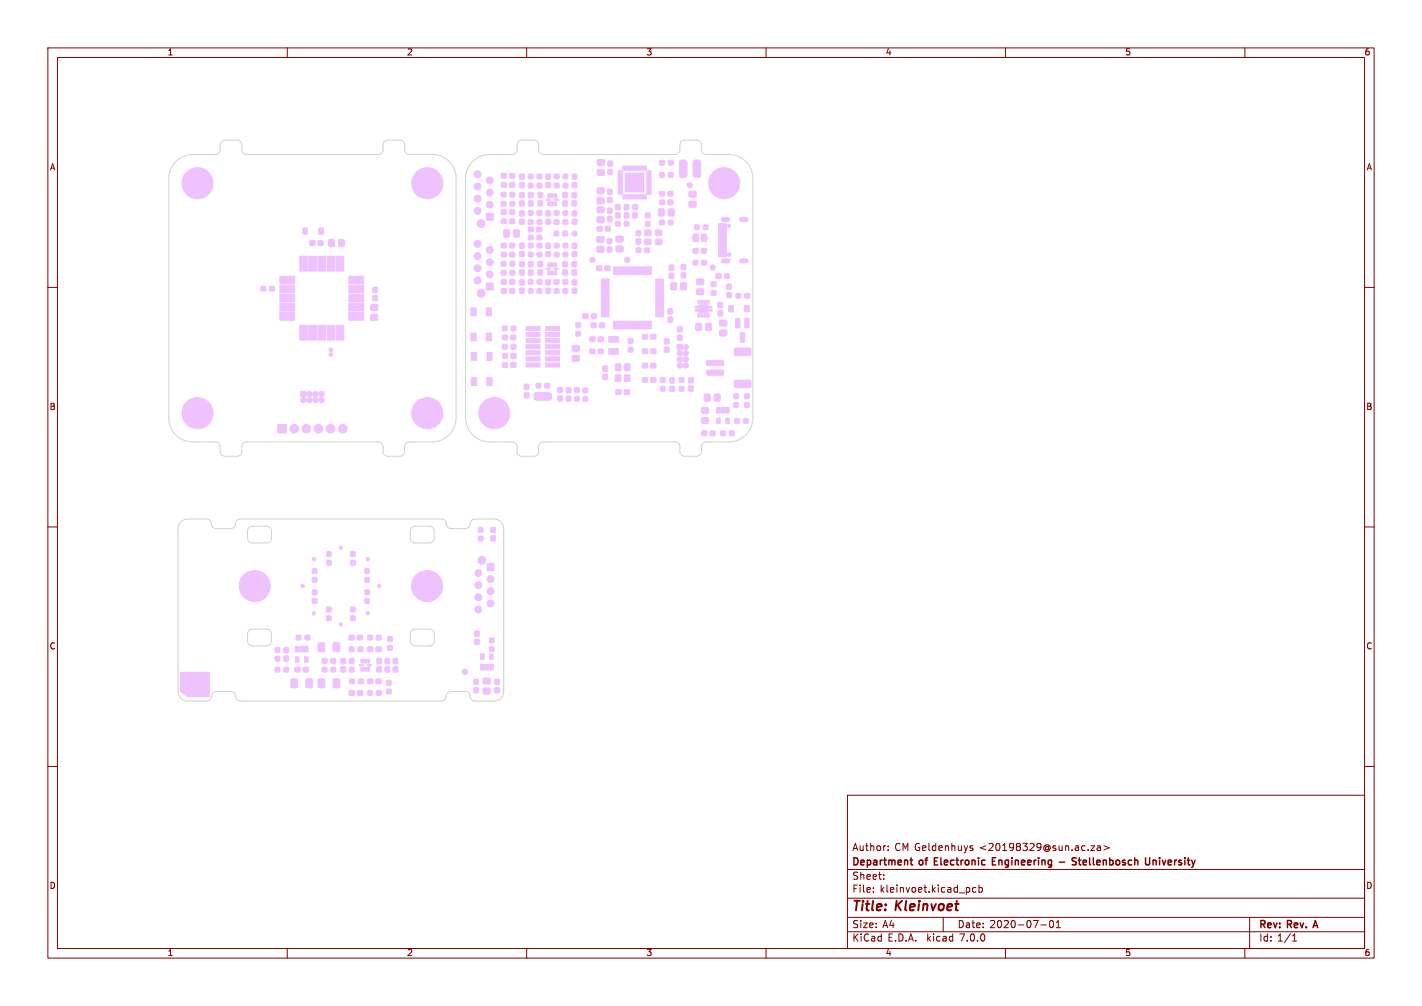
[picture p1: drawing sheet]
<svg xmlns="http://www.w3.org/2000/svg" width="297mm" height="210mm" viewBox="0 0 297 210" stroke-linecap="round" stroke-linejoin="round" font-family="sans-serif">
<defs><g id="words">
<g font-size="2.8" fill="#840000">
<text x="178" y="190.8">Title:</text>
<text x="187.1" y="190.8">Kleinvoet</text>
</g>
<g font-size="2.1" fill="#840000">
<text x="178" y="177.9">Author:</text>
<text x="186.8" y="177.9">CM Geldenhuys</text>
<text x="204.6" y="177.9">&lt;20198329@sun.ac.za&gt;</text>
<text x="178" y="183.9">Sheet:</text>
<text x="178" y="181.1">Department</text>
<text x="192.1" y="181.1">of</text>
<text x="195.7" y="181.1">Electronic</text>
<text x="208.3" y="181.1">Engineering</text>
<text x="225.9" y="181.1">Stellenbosch</text>
<text x="241.6" y="181.1">University</text>
<text x="178" y="186.6">File:</text>
<text x="183.8" y="186.6">kleinvoet.kicad_pcb</text>
<text x="178" y="196.8">KiCad</text>
<text x="178" y="194">Size:</text>
<text x="184.3" y="194">A4</text>
<text x="185.4" y="196.8">E.D.A.</text>
<text x="193.6" y="196.8">kicad</text>
<text x="200" y="194">Date:</text>
<text x="200.5" y="196.8">7.0.0</text>
<text x="206.7" y="194">2020-07-01</text>
<text x="263" y="194.2">Rev:</text>
<text x="263" y="196.8">Id: 1/1</text>
<text x="269" y="194.2">Rev.</text>
<text x="275" y="194.2">A</text>
</g>
<g font-size="1.8" fill="#840000">
<text x="35" y="11.8">1</text>
<text x="85" y="11.8">2</text>
<text x="135" y="11.8">3</text>
<text x="185" y="11.8">4</text>
<text x="235" y="11.8">5</text>
<text x="285" y="11.8">6</text>
<text x="10.4" y="35.8">A</text>
<text x="285.4" y="35.8">A</text>
<text x="10.3" y="85.8">B</text>
<text x="285.3" y="85.8">B</text>
<text x="10.3" y="135.8">C</text>
<text x="285.3" y="135.8">C</text>
<text x="10.3" y="185.8">D</text>
<text x="285.3" y="185.8">D</text>
<text x="35" y="199.8">1</text>
<text x="85" y="199.8">2</text>
<text x="135" y="199.8">3</text>
<text x="185" y="199.8">4</text>
<text x="235" y="199.8">5</text>
<text x="285" y="199.8">6</text>
</g>
</g></defs>
<g fill="none" stroke="#840000" stroke-width=".21">
<path d="M10 10h277v190h-277zM12 12h273v186h-273zM60 10v2M110 10v2M160 10v2M210 10v2M260 10v2M10 60h2M285 60h2M10 110h2M285 110h2M10 160h2"/>
<path d="M285 160h2M177 166h108v32h-108zM185.5 177.4v.2M185.5 176.6v.2M202.8 177.1h.4v.2l-.2 .3h-.3M202.8 176.6h.4M227.8 176.6h.8l-.8 1h.8M229.2 176.6h.6v1M229.8 176.9l-.5 .1-.2 .2 .2 .4 .5-.1M230.6 176.6l1.1 .4-1.1 .4M60 198v2M110 198v2"/>
<path d="M160 198v2M177 194.5h108M177 191.5h108M177 187.5h108M177 181.5h108M182.4 186.1v.2M182.4 185.3v.2M184.6 183.4v.2M184.6 182.6v.2M197 191.5v3M203.8 185.3h-.4l-.3 .2 .2 .7h.5M204.5 185.3h.4l.3 .2-.2 .7h-.5"/>
<path d="M204.5 184.8v1.5M210 198v2M217.4 193.1h1.1M219.4 192.2h.1a.8 .8 0 0 1 .6 .7 .8 .8 0 0 1-.6 .8 1 1 0 0 1-.1-1.5zM220.6 193.7h.9M220.6 192.6l.4-.4v1.5M260 198v2M261 191.5v6.5M270 196.5h.8M270 195.4l.4-.4v1.5"/>
</g>
<path d="M190.1 179.6h.5M207.3 179.8h.5M208 179.1h-.7v1.5h.7M221.2 180h1.2M224.8 179.1h-.6l-.2 .1v.4l.6 .3 .2 .4-.3 .3-.6-.1M225.2 179.6h.6M240.1 179.1l-.1 1.3-.2 .2-.4-.1M240.8 179.6v1M241 179.6l-.2 .1M190.3 180.3l.3 .3M274.7 192.2l-.5 1.5" fill="none" stroke="#840000" stroke-width=".3"/>
<g fill="#efc1ff" stroke="#efc1ff" stroke-width=".21">
<path d="M37.7 140.3h6v5.2h-4.5l-1.5-1.2z"/>
<path d="M106.4 45.8l.3-.1h.7l.1 .9-.2 .1h-.8z"/>
<path d="M104.7 45.8l.2-.1h.8l.1 .9-.3 .1h-.7z"/>
<path d="M104.7 50.9l.2-.2 .8 .1 .1 .8-.3 .2-.7-.1z"/>
<path d="M106.4 50.9l.3-.2 .7 .1 .1 .8-.2 .2-.8-.1z"/>
<path d="M104.7 36.3l.2-.1h.8l.1 .9-.3 .1h-.7z"/>
<path d="M106.4 36.3l.3-.1h.7l.1 .9-.2 .1h-.8z"/>
<path d="M106.5 60.3h.9l.1 .9-.2 .1-.8-.1-.1-.2z"/>
<path d="M104.8 60.3h.9l.1 .9-.3 .1-.7-.1-.1-.2z"/>
<path d="M149.2 82.4l.3-.2 .9 .2v1.1l-.1 .2-.8 .1-.3-.2z"/>
<path d="M147.2 82.3l.8-.1 .3 .2v1.1l-.1 .2-.8 .1-.3-.2v-1.1z"/>
<path d="M146.5 87.3l.3-.2 1.1 .1 .1 .2v.9l-.3 .1h-1.1l-.1-.3z"/>
<path d="M146.5 85.2l.3-.1h1.1l.1 .3v.8l-.3 .2-1.1-.1-.1-.2z"/>
<path d="M105 71.9h.7l.2 .1-.1 .9h-.6l-.3-.1z"/>
<path d="M106.8 71.9h.7l.2 .1v.9h-.7l-.2-.1z"/>
<path d="M153.5 87.4l.7-.1 .2 .1-.1 .9-.6 .1-.2-.1z"/>
<path d="M155.3 87.4l.7-.1 .2 .1v.9l-.7 .1-.2-.1z"/>
<path d="M105 73.9l.2-.1h.7l.1 .9-.2 .1h-.8z"/>
<path d="M106.7 73.9l.3-.1h.7l.1 .9-.3 .1h-.7l-.1-.3z"/>
<path d="M148.4 90h.9l.1 .8-.3 .2-.7-.1-.1-.2z"/>
<path d="M146.6 90h.9l.2 .2-.1 .6-.2 .2-.8-.1-.1-.2z"/>
<path d="M150.5 90.1l.3-.2 .6 .1 .2 .2-.1 .6-.2 .2-.7-.1z"/>
<path d="M152.4 90.1l.2-.2 .6 .1 .2 .2-.1 .6-.2 .2-.7-.1-.1-.2z"/>
<path d="M151.6 85.1h.7v1.1h-.7z"/>
<path d="M150.6 85.1h.8l-.1 1.1h-.7z"/>
<path d="M149.7 85.1h.7v1.1h-.7z"/>
<path d="M149.7 87.3h.7v1.1h-.7z"/>
<path d="M151.6 87.3h.7v1.1h-.7z"/>
<path d="M146.5 52l.2-.2 .8 .1v.8l-.2 .2-.7-.1-.2-.2z"/>
<path d="M144.8 51.9h1v.8l-.2 .2-.8-.1-.1-.2z"/>
<path d="M153.3 82.2l.9 .1 .1 .7-.1 .2-.9-.1-.1-.6z"/>
<path d="M153.3 84.1h.9l.1 .7-.1 .2h-.9l-.1-.7z"/>
<path d="M128.5 76h1.2v1.3h-1.2z"/>
<path d="M128.5 78.3h1.2v1.3h-1.2z"/>
<path d="M130.4 78.3h1.2v1.3h-1.2z"/>
<path d="M130.4 76h1.2v1.3h-1.2z"/>
<path d="M101.7 73.6h1.1l-.1 1.6h-1z"/>
<path d="M101.7 78.8l1.1 .1-.1 1.6h-1z"/>
<path d="M98.5 78.8l1.1 .1-.1 1.6h-1z"/>
<path d="M98.5 73.6h1.1l-.1 1.6h-1z"/>
<path d="M134.9 46.3l.6-.1 .2 .2 .1 .6-.1 .3h-.7l-.2-.1v-.7z"/>
<path d="M134.9 44.5l.6-.1 .2 .1 .1 .7-.1 .2-.7 .1-.2-.1v-.7z"/>
<path d="M138.8 70.8l.2-.1 .7 .1 .1 .7-.2 .3h-.6l-.2-.1z"/>
<path d="M138.8 72.6l.2-.2 .7 .2 .1 .7-.2 .2-.8-.1z"/>
<path d="M144.8 54.4l.2-.1 .6 .1 .1 .9-.2 .1-.7-.1z"/>
<path d="M146.6 54.4l.2-.1 .7 .1v.9l-.2 .1-.7-.1z"/>
<path d="M132.9 48.2l.2-.1 .7 .1 .1 .8-.1 .2h-.9z"/>
<path d="M132.9 50l.2-.2 .7 .2 .1 .7-.1 .2h-.9z"/>
<path d="M140.1 59.1l.2-.1 1 .1v1.1l-.1 .3h-.9l-.2-.1z"/>
<path d="M142.2 59.1l.2-.1 .9 .1 .1 1.1-.1 .3h-.9l-.2-.1z"/>
<path d="M119.5 74.3l.3-.2 1.1 .1 .1 .2v.9l-.3 .1h-1.1l-.1-.3z"/>
<path d="M119.5 72.2l.3-.1h1.1l.1 .3v.8l-.3 .2-1.1-.1-.1-.3z"/>
<path d="M134.2 75.9l.2-.1h.8l.1 .3v.6l-.3 .1h-.7z"/>
<path d="M136 75.8h.9l.1 .9-.3 .1h-.7l-.1-.2z"/>
<path d="M130.4 81.5l.2-.2 .8 .1 .1 .9-.3 .1-.7-.1-.2-.2z"/>
<path d="M128.7 81.5l.2-.2 .8 .1v.9l-.2 .1-.8-.1z"/>
<path d="M124.9 73l.3-.2 .7 .1 .1 .9-.2 .1-.8-.1-.1-.2z"/>
<path d="M123.2 73l.2-.2 .8 .1 .1 .9-.3 .1-.7-.1z"/>
<path d="M142.3 57h.9l.1 .8-.1 .2h-.9l-.1-.8z"/>
<path d="M142.3 55.2h.7l.2 .1 .1 .8-.1 .2-.9-.1-.1-.7z"/>
<path d="M124.9 70.4l.3-.1h.7l.1 .9-.2 .1h-.8l-.1-.2z"/>
<path d="M123.2 70.4l.2-.1h.8l.1 .9-.3 .1h-.7z"/>
<path d="M124.9 35.4h1.2l.2 .3-.1 .8-.2 .1h-1.1l-.2-.3z"/>
<path d="M124.9 33.3h1.2l.2 .3-.1 .8-.2 .2-1.1-.1-.2-.2z"/>
<path d="M143.9 40l.3-.1 1.1 .1 .1 .2v.9l-.3 .1-1.1-.1-.1-.2z"/>
<path d="M143.9 42.1l.3-.1h1.1l.1 .3v.8l-.3 .2-1.1-.1-.1-.2z"/>
<path d="M105 75.7h.9l.1 .9-.2 .1h-.8l-.1-.3z"/>
<path d="M106.7 75.8l.2-.1h.8v.9l-.2 .1h-.8l-.1-.3z"/>
<path d="M139.8 57.2l.2-.2 .7 .2 .1 .7-.2 .2h-.8z"/>
<path d="M139.8 55.4l.2-.1 .7 .1 .1 .8-.2 .2-.6 .1-.2-.2z"/>
<path d="M123.5 65.6l.2-.1h.8v.9l-.2 .1h-.8z"/>
<path d="M121.8 65.5h.9l.2 .3-.1 .6-.2 .1h-.8l-.1-.3z"/>
<path d="M139.5 64.5l.3-.1 .7 .1v.8l-.1 .2-.6 .1-.3-.1z"/>
<path d="M139.5 66.3l.3-.2 .7 .2v.7l-.1 .3-.9-.1z"/>
<path d="M126.3 55.6l.3-.1h.7l.2 .3-.1 .6-.2 .1h-.8z"/>
<path d="M124.6 55.6l.2-.1h.8l.1 .9-.3 .1h-.7l-.2-.3z"/>
<path d="M125.2 67.5l.2-.1h.8l.1 .9-.3 .1h-.7l-.2-.3z"/>
<path d="M123.5 67.5l.2-.1h.8v.9l-.2 .1h-.8z"/>
<path d="M134.3 72.8h.9l.1 .3v.6l-.3 .1h-.7l-.2-.2z"/>
<path d="M136 72.8h.9l.1 .9-.3 .1h-.7l-.1-.2z"/>
<path d="M134.2 69.9l.2-.1h.8l.1 .3v.6l-.3 .1h-.7z"/>
<path d="M135.9 69.9l.2-.1h.8l.1 .9-.3 .1h-.7z"/>
<path d="M104.9 70.1l.3-.2 .7 .1 .1 .9-.2 .1-.8-.1z"/>
<path d="M106.7 70.1l.2-.2 .8 .1v.9l-.2 .1-.8-.1-.1-.2z"/>
<path d="M134.2 78.9l.2-.1 .8 .1v.8l-.2 .2-.7-.1z"/>
<path d="M135.9 78.9l.3-.1 .7 .1 .1 .8-.3 .2-.7-.1-.1-.2z"/>
<path d="M126.9 51.6l.6-.1 .3 .2v.7l-.1 .2h-.9v-.8z"/>
<path d="M126.8 49.9l.3-.1 .7 .1v.7l-.1 .3-.9-.1z"/>
<path d="M145.1 47l.2-.1 .6 .1 .1 .9-.2 .1-.7-.1z"/>
<path d="M146.9 47l.2-.1 .7 .1v.9l-.2 .1-.7-.1z"/>
<path d="M101.6 44.6h1.4v1.4h-1.4z"/>
<path d="M127.2 72.8l1.9-.1v1.2h-1.9z"/>
<path d="M127.2 70.3l1.9-.1v1.2h-1.9z"/>
<path d="M131.2 70.8l.9-.1 .1 .2v.7l-.3 .1h-.6l-.1-.3z"/>
<path d="M131.2 72.6l.9-.1 .1 .3v.6l-.3 .1h-.6l-.1-.2z"/>
<path d="M120.4 67.4h.8l.1 .7-.2 .2h-.8l-.1-.7z"/>
<path d="M120.4 69.2l.8 .1 .1 .6-.2 .2h-.8l-.1-.7z"/>
<path d="M101.6 69.5l1 .1v1.6l-1-.1z"/>
<path d="M101.6 64.3h1v1.6h-1z"/>
<path d="M98.4 69.5l1 .1v1.6l-1-.1z"/>
<path d="M98.4 64.3h1v1.6h-1z"/>
<path d="M145.8 65.5l.4 .1-.1 .6-.3-.1z"/>
<path d="M146.4 65.5l.4 .1v.6l-.4-.1z"/>
<path d="M147.1 65.5l.4 .1-.1 .6-.3-.1z"/>
<path d="M147.7 65.5l.4 .1v.6l-.4-.1z"/>
<path d="M147.7 62.7l.4 .1v.6l-.4-.1z"/>
<path d="M147.1 62.7l.4 .1-.1 .6-.3-.1z"/>
<path d="M146.4 62.7l.4 .1v.6l-.4-.1z"/>
<path d="M145.8 62.7l.4 .1-.1 .6-.3-.1z"/>
<path d="M145.2 64.6h1.1v.3l-1 .1z"/>
<path d="M147.6 64.6h1l.1 .3-1.1 .1z"/>
<path d="M147.6 64l1-.1 .1 .3-1.1 .1z"/>
<path d="M145.2 64l1.1-.1v.3l-1 .1z"/>
<path d="M146 63.7h1.9v1.5h-1.9z"/>
<path d="M145.5 60.4l.3-.1h1.1l.1 .3v.8l-.3 .2-1.1-.1-.1-.2z"/>
<path d="M145.5 58.3l.3-.1 1.1 .1 .1 .2v.8l-.3 .2-1.1-.1-.1-.2z"/>
<path d="M151.9 61.1l.8 .1 .1 .7-.2 .2-.8-.1-.1-.7z"/>
<path d="M151.9 59.3l.8 .1 .1 .7-.2 .3h-.6l-.2-.1-.1-.7z"/>
<path d="M147.6 77.4l.3-.1h3l.2 .2v.6l-.2 .3-3.1-.1-.2-.2z"/>
<path d="M147.6 75.4l.3-.1h3l.2 .2v.6l-.2 .3-3.1-.1-.2-.2z"/>
<path d="M153.4 72.8l.2-.1h3l.2 .2v1.1l-.2 .3-3-.1-.2-.2z"/>
<path d="M153.4 79.5l.2-.1h3l.2 .2v1.1l-.2 .3-3-.1-.2-.2z"/>
<path d="M150 64.9l.2-.1 .7 .1 .1 .8-.1 .2h-.9z"/>
<path d="M150 63.2l.2-.1 .7 .1 .1 .8-.1 .2-.9-.1z"/>
<path d="M145.4 67.5h.8l.3 .1 .1 1.1-.2 .3h-.8l-.3-.1v-1.1z"/>
<path d="M147.4 67.6l.2-.1 1 .1v1.1l-.1 .3h-.9l-.2-.1z"/>
<path d="M155.6 61.3l.7-.1 .2 .2v.8l-.7 .1-.2-.2z"/>
<path d="M153.8 61.3l.7-.1 .2 .2-.1 .8-.6 .1-.2-.2z"/>
<path d="M149.6 57.3l.2-.2 .7 .1 .1 .8-.2 .2-.8-.1z"/>
<path d="M151.3 57.3l.2-.2 .8 .1v.8l-.2 .2-.7-.1-.2-.2z"/>
<path d="M155.6 66.5h.8v1.9h-.8z"/>
<path d="M153.7 66.5h.8v1.9h-.8z"/>
<path d="M154.6 69.5h.9v1.9h-.9z"/>
<path d="M148.6 60.7h.9l.1 .2-.1 .7h-.9l-.1-.2z"/>
<path d="M148.6 58.9h.9l.1 .2-.1 .6-.9 .1-.1-.2z"/>
<path d="M144.8 48.9h1v.4h-1z"/>
<path d="M144.6 49.5h1.2l.1 .3h-1.3z"/>
<path d="M144.8 50h1v.4h-1z"/>
<path d="M146.5 50h1v.4h-1z"/>
<path d="M146.4 49.5h1.3v.3h-1.2z"/>
<path d="M146.5 48.9h1v.4h-1z"/>
<path d="M143.8 80.7l.3-.2 .7 .2v.7l-.1 .2-.6 .1-.3-.1z"/>
<path d="M143.8 78.9l.3-.1 .7 .1v.8l-.1 .2-.9-.1z"/>
<path d="M141.9 80.7l.7-.1 .2 .1 .1 .7-.2 .2-.6 .1-.2-.1-.1-.7z"/>
<path d="M141.9 78.9l.8-.1 .2 .3-.1 .6-.2 .2-.7-.1-.1-.2z"/>
<path d="M150.4 66.9h1.3l.1 .2v.8l-.3 .2-1.1-.1-.1-.2z"/>
<path d="M150.4 68.9h1.3l.1 .3v.8l-.3 .1h-1.1l-.1-.2z"/>
<path d="M152.2 63.8h1v1.3h-1z"/>
<path d="M155.5 63.8h1v1.3h-1z"/>
<path d="M125.9 76.5l.2-.1 .7 .1 .1 .7-.1 .3-.9-.1z"/>
<path d="M125.9 78.2l.2-.1 .7 .1 .1 .8-.1 .2-.7 .1-.2-.2z"/>
<path d="M141.4 71.9h1.1v1.1h-1.1z"/>
<path d="M109.5 80.3l.3-.1 .7 .1v.8l-.1 .2-.6 .1-.3-.2z"/>
<path d="M109.6 82h.9v.8l-.1 .2h-.9v-.8z"/>
<path d="M141.5 70l.3-.1 .7 .1v.8l-.1 .2h-.9z"/>
<path d="M141.6 68.2l.9 .1v.7l-.1 .3-.9-.1v-.7z"/>
<path d="M116 54.9h.3l-.1 .8-.3-.1z"/>
<path d="M115.5 54.9h.3l-.1 .8-.3-.1z"/>
<path d="M115 54.9h.3l-.1 .8-.3-.1z"/>
<path d="M114.5 54.9h.3l-.1 .8-.3-.1z"/>
<path d="M114.1 56l.7-.1 .1 .3-.7 .1z"/>
<path d="M114.5 56.6h.3l-.1 .8-.3-.1z"/>
<path d="M115 56.6h.3l-.1 .8-.3-.1z"/>
<path d="M115.5 56.6h.3l-.1 .8-.3-.1z"/>
<path d="M116 56.6h.3l-.1 .8-.3-.1z"/>
<path d="M115.8 56l.7-.1 .1 .3-.7 .1z"/>
<path d="M116 40.5h.3l-.1 .7h-.3z"/>
<path d="M115.5 40.5h.3l-.1 .7h-.3z"/>
<path d="M115 40.5h.3l-.1 .7h-.3z"/>
<path d="M114.5 40.5h.3l-.1 .7h-.3z"/>
<path d="M114.1 41.6l.7-.1 .1 .3-.7 .1z"/>
<path d="M114.5 42.2h.3l-.1 .7h-.3z"/>
<path d="M115 42.2h.3l-.1 .7h-.3z"/>
<path d="M115.5 42.2h.3l-.1 .7h-.3z"/>
<path d="M116 42.2h.3l-.1 .7h-.3z"/>
<path d="M115.8 41.6l.7-.1 .1 .3-.7 .1z"/>
<path d="M101.6 59.1h1.4v1.4h-1.4z"/>
<path d="M124.7 51.5l.2-.1 1.1 .1 .2 .2-.1 .9-.2 .1-1.1-.1-.2-.2z"/>
<path d="M124.8 49.4h1.2l.2 .2-.1 .9-.2 .1h-1.1l-.2-.3z"/>
<path d="M124.7 41.4l.3-.1h1.1l.1 .3v.8l-.3 .2-1.1-.1-.1-.2z"/>
<path d="M124.7 39.3l.3-.1 1.1 .1 .1 .2v.9l-.3 .1-1.1-.1-.1-.2z"/>
<path d="M128.7 51.5l.2-.2 1.1 .1 .2 .2-.1 .9-.2 .1h-1.1l-.2-.3z"/>
<path d="M128.7 49.4l.2-.1h1.1l.2 .3-.1 .8-.2 .1h-1.1l-.2-.3z"/>
<path d="M127 35.4l.2-.1 .7 .1 .1 .8-.2 .2-.6 .1-.2-.1z"/>
<path d="M127 33.7l.2-.1 .7 .1 .1 .8-.2 .2-.8-.1z"/>
<path d="M126.9 41.3l.2-.1 .7 .1 .1 .7-.1 .3-.9-.1z"/>
<path d="M126.9 39.6l.2-.2 .7 .2 .1 .7-.1 .3-.9-.1z"/>
<path d="M137.8 40h1v.9l-.2 .1-.8-.1-.1-.2z"/>
<path d="M139.6 40h.9l.1 .2v.7l-.3 .1-.7-.1-.2-.2z"/>
<path d="M124.7 43.3l.3-.1h1.1l.1 .3v.8l-.3 .2-1.1-.1-.1-.2z"/>
<path d="M124.7 45.4l.3-.1h1.1l.1 .3v.8l-.3 .1h-1.1l-.1-.3z"/>
<path d="M126.9 43.5l.2-.1 .7 .1 .1 .8-.1 .2h-.9z"/>
<path d="M126.9 45.3l.2-.2 .7 .2 .1 .7-.1 .2h-.9z"/>
<path d="M137.5 43.7l.3-.1 .9 .1 .1 1.1-.2 .3h-.8l-.3-.1z"/>
<path d="M139.6 43.7l.3-.1 .9 .1v1.1l-.1 .3h-.8l-.3-.1z"/>
<path d="M137.8 41.9l.2-.2 .8 .1v.8l-.2 .2-.8-.1z"/>
<path d="M139.5 41.9l.2-.2 .8 .1 .1 .2v.6l-.3 .2-.7-.1z"/>
<path d="M128.6 42.8l.2-.1 .7 .1 .1 .8-.2 .2h-.6l-.2-.1z"/>
<path d="M128.6 44.4l.9 .1 .1 .8-.2 .2-.8-.1-.1-.7z"/>
<path d="M130.4 42.8l.2-.1 .7 .1 .1 .8-.1 .2h-.7l-.2-.1z"/>
<path d="M130.5 44.4l.8 .1 .1 .8-.1 .2-.9-.1-.1-.7z"/>
<path d="M108.6 44h.6l.3 .1v.8l-.1 .2-.9-.1v-.7z"/>
<path d="M108.5 45.8l.3-.1 .7 .1v.8l-.1 .2-.9-.1z"/>
<path d="M108.5 38.2l.3-.2 .7 .2v.7l-.1 .3-.9-.1z"/>
<path d="M108.5 36.4l.3-.1 .7 .1v.8l-.1 .2h-.9z"/>
<path d="M108.5 40.3l.3-.1 .7 .1v.7l-.1 .3-.9-.1z"/>
<path d="M108.5 42l.3-.1 .7 .1v.8l-.1 .2-.9-.1z"/>
<path d="M110.4 40.3l.2-.1 .7 .1 .1 .7-.2 .3-.8-.1z"/>
<path d="M110.4 42l.2-.1 .7 .1 .1 .8-.2 .2-.8-.1z"/>
<path d="M112.4 40.3l.2-.1 .7 .1 .1 .7-.2 .3-.8-.1z"/>
<path d="M112.4 42l.2-.1 .7 .1 .1 .8-.2 .2-.8-.1z"/>
<path d="M114 45.8l.3-.1 .7 .1v.8l-.1 .2-.9-.1z"/>
<path d="M114.1 44h.6l.3 .1v.8l-.1 .2-.9-.1v-.7z"/>
<path d="M114 36.4l.3-.1 .7 .1v.8l-.1 .2h-.9z"/>
<path d="M114 38.2l.3-.2 .7 .2v.7l-.1 .3-.9-.1z"/>
<path d="M117.5 40.3l.3-.1 .7 .1v.7l-.1 .3-.9-.1z"/>
<path d="M117.5 42l.3-.1 .7 .1v.8l-.1 .2-.9-.1z"/>
<path d="M119.5 45.8l.3-.1 .7 .1v.8l-.1 .2-.9-.1z"/>
<path d="M119.6 44h.6l.3 .1v.8l-.1 .2-.9-.1v-.7z"/>
<path d="M119.5 42l.2-.1 .7 .1 .1 .8-.1 .2-.9-.1z"/>
<path d="M119.5 40.3l.2-.1 .7 .1 .1 .7-.1 .3-.9-.1z"/>
<path d="M119.5 38.2l.3-.2 .7 .2v.7l-.1 .3-.9-.1z"/>
<path d="M119.5 36.4l.3-.1 .7 .1v.8l-.1 .2h-.9z"/>
<path d="M108.5 58.5l.3-.1 .7 .1v.8l-.1 .2-.6 .1-.3-.2z"/>
<path d="M108.6 60.2h.9v.8l-.1 .2h-.9v-.8z"/>
<path d="M108.6 52.5l.6-.1 .3 .2v.7l-.1 .3-.9-.1v-.8z"/>
<path d="M108.5 50.8l.3-.1 .7 .1v.8l-.1 .2h-.9z"/>
<path d="M108.5 54.7l.3-.1 .7 .1v.7l-.1 .3-.9-.1z"/>
<path d="M108.6 56.3h.6l.3 .1v.8l-.1 .2-.9-.1v-.7z"/>
<path d="M110.4 54.7l.2-.1 .7 .1 .1 .7-.2 .3-.8-.1z"/>
<path d="M110.4 56.4l.2-.1 .7 .1 .1 .8-.2 .2-.8-.1z"/>
<path d="M112.4 54.7l.2-.1 .7 .1 .1 .7-.2 .3-.8-.1z"/>
<path d="M112.4 56.4l.2-.1 .7 .1 .1 .8-.2 .2-.8-.1z"/>
<path d="M114 60.2l.3-.1 .7 .1v.8l-.1 .2h-.9z"/>
<path d="M114 58.5l.3-.1 .7 .1v.8l-.1 .2-.6 .1-.3-.2z"/>
<path d="M114 50.8l.3-.1 .7 .1v.8l-.1 .2h-.9z"/>
<path d="M114.1 52.5l.6-.1 .3 .2v.7l-.1 .3-.9-.1v-.8z"/>
<path d="M117.5 54.7l.3-.1 .7 .1v.7l-.1 .3-.9-.1z"/>
<path d="M117.6 56.3h.6l.3 .1v.8l-.1 .2-.9-.1v-.7z"/>
<path d="M119.5 60.2l.3-.1 .7 .1v.8l-.1 .2h-.9z"/>
<path d="M119.5 58.5l.3-.1 .7 .1v.8l-.1 .2-.6 .1-.3-.2z"/>
<path d="M119.5 56.3h.7l.2 .1 .1 .8-.1 .2-.9-.1-.1-.7z"/>
<path d="M119.5 54.7l.2-.1 .7 .1 .1 .7-.1 .3-.9-.1z"/>
<path d="M119.6 52.5l.6-.1 .3 .2v.7l-.1 .3-.9-.1v-.8z"/>
<path d="M119.5 50.8l.3-.1 .7 .1v.8l-.1 .2h-.9z"/>
<path d="M116.5 81l.2-.1 .8 .1v.7l-.1 .3-.9-.1z"/>
<path d="M116.5 82.7l.2-.1 .8 .1v.8l-.1 .2-.9-.1z"/>
<path d="M118.4 81h.8l.1 .8-.2 .2-.8-.1-.1-.7z"/>
<path d="M118.4 82.7l.8 .1 .1 .7-.2 .2h-.8l-.1-.8z"/>
<path d="M139.9 80.7l.2-.1 .8 .1v.8l-.1 .2-.9-.1z"/>
<path d="M139.9 79l.2-.2 .8 .2v.7l-.1 .2h-.9z"/>
<path d="M106.5 38.2l.2-.1h.7l.1 .9-.2 .1h-.8z"/>
<path d="M104.7 38.2l.2-.1h.8v.9l-.2 .1h-.7z"/>
<path d="M106.5 43.9l.2-.1h.7l.1 .9-.2 .1h-.8z"/>
<path d="M104.7 43.9l.2-.1h.8v.9l-.2 .1h-.7z"/>
<path d="M106.5 52.7l.2-.1 .7 .1 .1 .9-.2 .1-.8-.1z"/>
<path d="M104.7 52.7l.2-.1 .8 .1v.9l-.2 .1-.7-.1z"/>
<path d="M106.5 58.4h.9l.1 .9-.2 .1-.8-.1-.1-.2z"/>
<path d="M104.8 58.4h.9v.9l-.2 .1-.7-.1-.1-.2z"/>
<path d="M141.9 36h1.6l-.1 .8-.3 .3-.9-.1-.3-.4z"/>
<path d="M141.9 34.7h1.6v1.1h-1.6z"/>
<path d="M142 33.6l.4-.2 .8 .1 .3 .4v.6h-1.6z"/>
<path d="M144.8 36h1.5v.8l-.4 .3-.9-.1-.2-.4z"/>
<path d="M144.8 34.7h1.5v1.1h-1.5z"/>
<path d="M144.9 33.6l.4-.2 .8 .1 .2 .4v.6h-1.5z"/>
<path d="M111.7 82.1l1-.1v1.5h-.7l-.4-.2-.1-.8z"/>
<path d="M112.8 82h1.1v1.5h-1.1z"/>
<path d="M114.1 82h.7l.3 .2 .1 .9-.3 .4h-.8z"/>
<path d="M121.8 81l.9 .1 .1 .6-.2 .3-.8-.1-.1-.6z"/>
<path d="M121.8 82.9l.8-.1 .2 .3-.1 .6-.9 .1-.1-.2z"/>
<path d="M120.1 81h.9v.7l-.1 .2-.9-.1v-.6z"/>
<path d="M120.1 82.8h.9v.7l-.1 .2h-.9v-.7z"/>
<path d="M138 80.7l.7-.1 .2 .1v.7l-.1 .2-.6 .1-.3-.1v-.7z"/>
<path d="M137.9 78.9l.9-.1 .1 .3v.6l-.2 .2-.7-.1-.1-.2z"/>
<path d="M132.9 51.9l.2-.2 .7 .1v.8l-.2 .2-.7-.1z"/>
<path d="M134.7 51.9l.2-.2 .7 .1 .1 .8-.3 .2-.6-.1z"/>
<path d="M139.6 46l.2-.1 .7 .1 .1 .2v.7l-.3 .1-.6-.1z"/>
<path d="M137.8 46l.2-.1 .7 .1v.9l-.2 .1-.7-.1z"/>
<path d="M139.6 36.1l.2-.1 .7 .1 .1 .2v.6l-.3 .1h-.6z"/>
<path d="M137.8 36.1l.2-.1 .7 .1v.8l-.2 .1h-.7z"/>
<path d="M137.8 33.6l.2-.1h.7l.1 .9-.3 .1-.6-.1z"/>
<path d="M139.6 33.6l.3-.1h.6l.1 .9-.2 .1-.7-.1z"/>
<path d="M128.6 46.2h.7l.2 .1v.9h-.7l-.2-.1z"/>
<path d="M130.5 46.2h.6l.2 .1v.9h-.7l-.2-.1z"/>
<path d="M106.5 42.1l.3-.1 .6 .1 .1 .8-.2 .2-.7-.1z"/>
<path d="M104.7 42.1l.2-.1 .7 .1 .1 .8-.3 .2-.6-.1z"/>
<path d="M106.5 40.2l.3-.1 .6 .1 .1 .8-.2 .2-.7-.1z"/>
<path d="M104.7 40.2l.2-.1 .7 .1 .1 .8-.3 .2-.6-.1z"/>
<path d="M112.2 44l.7-.1 .2 .1v.9l-.7 .1-.2-.2z"/>
<path d="M110.4 44l.7-.1 .2 .1-.1 .9-.6 .1-.2-.2z"/>
<path d="M112.2 38.3l.2-.1 .7 .1v.8l-.2 .2-.7-.1z"/>
<path d="M110.4 38.3l.2-.1 .6 .1 .1 .8-.2 .2-.7-.1z"/>
<path d="M112.2 45.9l.7-.1 .2 .1v.9l-.7 .1-.2-.2z"/>
<path d="M110.4 45.9l.7-.1 .2 .1-.1 .9-.6 .1-.2-.2z"/>
<path d="M112.2 36.4l.2-.1 .7 .1v.8l-.2 .2-.7-.1z"/>
<path d="M110.4 36.4l.2-.1 .6 .1 .1 .8-.2 .2-.7-.1z"/>
<path d="M117.6 44l.2-.1 .7 .1 .1 .8-.3 .2-.6-.1z"/>
<path d="M115.8 44l.2-.1 .7 .1v.8l-.2 .2-.7-.1z"/>
<path d="M117.6 38.3l.2-.1 .7 .1 .1 .8-.3 .2-.6-.1z"/>
<path d="M115.8 38.3l.2-.1 .7 .1 .1 .8-.3 .2-.6-.1z"/>
<path d="M117.6 45.9l.2-.1 .7 .1 .1 .8-.3 .2-.6-.1z"/>
<path d="M115.8 45.9l.2-.1 .7 .1v.8l-.2 .2-.7-.1z"/>
<path d="M117.6 36.4l.2-.1 .7 .1 .1 .8-.3 .2-.6-.1z"/>
<path d="M115.8 36.4l.2-.1 .7 .1 .1 .8-.3 .2-.6-.1z"/>
<path d="M106.6 56.5l.7-.1 .2 .2-.1 .8-.6 .1-.3-.2z"/>
<path d="M104.8 56.5l.6-.1 .3 .2-.1 .8-.7 .1-.2-.2z"/>
<path d="M106.6 54.6l.7-.1 .2 .2-.1 .8-.6 .1-.3-.2z"/>
<path d="M104.8 54.6l.6-.1 .3 .2-.1 .8-.7 .1-.2-.2z"/>
<path d="M112.2 58.4l.7-.1 .2 .1v.9l-.7 .1-.2-.1z"/>
<path d="M110.4 58.4l.7-.1 .2 .1-.1 .9-.6 .1-.2-.1z"/>
<path d="M112.2 52.7l.2-.1 .7 .1v.9l-.2 .1-.7-.1z"/>
<path d="M110.4 52.7l.2-.1 .6 .1 .1 .9-.2 .1-.7-.1z"/>
<path d="M112.2 60.3l.7-.1 .2 .2v.8l-.7 .1-.2-.1z"/>
<path d="M110.4 60.3l.7-.1 .2 .2-.1 .8-.6 .1-.2-.1z"/>
<path d="M112.2 50.9l.2-.2 .7 .1v.8l-.2 .2-.7-.1z"/>
<path d="M110.4 50.9l.2-.2 .6 .1 .1 .8-.2 .2-.7-.1z"/>
<path d="M117.6 58.4l.2-.1 .7 .1 .1 .9-.3 .1-.6-.1z"/>
<path d="M115.8 58.4l.2-.1 .7 .1v.9l-.2 .1-.7-.1z"/>
<path d="M117.6 52.7l.2-.1 .7 .1 .1 .9-.3 .1-.6-.1z"/>
<path d="M115.8 52.7l.2-.1 .7 .1 .1 .9-.3 .1-.6-.1z"/>
<path d="M117.7 60.3l.6-.1 .3 .2-.1 .8-.7 .1-.2-.1z"/>
<path d="M115.8 60.3l.7-.1 .2 .2v.8l-.7 .1-.2-.1z"/>
<path d="M117.6 50.9l.2-.2 .7 .1 .1 .8-.3 .2-.6-.1z"/>
<path d="M115.8 50.9l.2-.2 .7 .1 .1 .8-.3 .2-.6-.1z"/>
<path d="M112 80.1l.2-.1h.7v.9l-.2 .1h-.6z"/>
<path d="M113.8 80.1l.2-.1h.7l.1 .9-.3 .1h-.6z"/>
<path d="M109.9 68.2l2.9-.1v.9h-2.9z"/>
<path d="M114 68.2l2.8-.1 .1 .9h-2.9z"/>
<path d="M109.9 69.4h2.9v.8l-2.9 .1z"/>
<path d="M114 69.4h2.8l.1 .8-2.9 .1z"/>
<path d="M109.9 70.7h2.9v.8h-2.9z"/>
<path d="M114 70.7h2.8l.1 .8h-2.9z"/>
<path d="M109.9 72h2.9v.8h-2.9z"/>
<path d="M114 72h2.8l.1 .8h-2.9z"/>
<path d="M109.9 73.2h2.9v.8l-2.9 .1z"/>
<path d="M114 73.2h2.8l.1 .8-2.9 .1z"/>
<path d="M109.9 74.5h2.9v.8h-2.9z"/>
<path d="M114 74.5h2.8l.1 .8h-2.9z"/>
<path d="M109.9 75.8h2.9v.8h-2.9z"/>
<path d="M114 75.8h2.8l.1 .8h-2.9z"/>
<path d="M134.6 50l.3-.1 .9 .1 .2 .2-.1 .8-.3 .1-.9-.1-.1-.2z"/>
<path d="M136.9 50l.3-.1 .9 .1 .2 .2-.1 .8-.3 .1-.9-.1-.1-.2z"/>
<path d="M136.9 48.1l.3-.1 .9 .1 .2 .2-.1 .8-.3 .1-.9-.1-.1-.2z"/>
<path d="M134.6 48.1l.3-.1 .9 .1 .2 .2-.1 .8-.3 .1-.9-.1-.1-.2z"/>
<path d="M132.2 42.8l.2-.1 .7 .1 .1 .8-.1 .2h-.7l-.2-.1z"/>
<path d="M132.2 44.4l.9 .1 .1 .8-.1 .2-.9-.1-.1-.7z"/>
<path d="M128.2 67.1l.3 .1v1.4l-.1 .1-.3-.1z"/>
<path d="M128.7 67.1l.3 .1v1.4l-.1 .1-.3-.1z"/>
<path d="M129.2 67.1l.3 .1v1.4l-.1 .1-.3-.1z"/>
<path d="M129.7 67.1l.3 .1v1.4l-.1 .1-.3-.1z"/>
<path d="M130.2 67.1l.3 .1v1.4l-.1 .1-.3-.1z"/>
<path d="M130.7 67.1l.3 .1v1.4l-.1 .1-.3-.1z"/>
<path d="M131.2 67.1l.3 .1v1.4l-.1 .1-.3-.1z"/>
<path d="M131.7 67.1l.3 .1v1.4l-.1 .1-.3-.1z"/>
<path d="M132.2 67.1l.3 .1v1.4l-.1 .1-.3-.1z"/>
<path d="M132.7 67.1l.3 .1v1.4l-.1 .1-.3-.1z"/>
<path d="M133.2 67.1l.3 .1v1.4l-.1 .1-.3-.1z"/>
<path d="M133.7 67.1l.3 .1v1.4l-.1 .1-.3-.1z"/>
<path d="M134.2 67.1l.3 .1v1.4l-.1 .1-.3-.1z"/>
<path d="M134.7 67.1l.3 .1v1.4l-.1 .1-.3-.1z"/>
<path d="M135.2 67.1l.3 .1v1.4l-.1 .1-.3-.1z"/>
<path d="M135.7 67.1l.3 .1v1.4l-.1 .1-.3-.1z"/>
<path d="M137 65.8l1.5-.1 .1 .3-.1 .1h-1.4z"/>
<path d="M137 65.3l1.5-.1 .1 .3-.1 .1h-1.4z"/>
<path d="M137 64.8l1.5-.1 .1 .3-.1 .1h-1.4z"/>
<path d="M137 64.3l1.5-.1 .1 .3-.1 .1h-1.4z"/>
<path d="M137 63.8l1.5-.1 .1 .3-.1 .1h-1.4z"/>
<path d="M137 63.3l1.5-.1 .1 .3-.1 .1h-1.4z"/>
<path d="M137 62.8l1.5-.1 .1 .3-.1 .1h-1.4z"/>
<path d="M137 62.3l1.5-.1 .1 .3-.1 .1h-1.4z"/>
<path d="M137 61.8l1.5-.1 .1 .3-.1 .1h-1.4z"/>
<path d="M137 61.3l1.5-.1 .1 .3-.1 .1h-1.4z"/>
<path d="M137 60.8l1.5-.1 .1 .3-.1 .1h-1.4z"/>
<path d="M137 60.3l1.5-.1 .1 .3-.1 .1h-1.4z"/>
<path d="M137 59.8l1.5-.1 .1 .3-.1 .1h-1.4z"/>
<path d="M137 59.3l1.5-.1 .1 .3-.1 .1h-1.4z"/>
<path d="M137 58.8l1.5-.1 .1 .3-.1 .1h-1.4z"/>
<path d="M137 58.3l1.5-.1 .1 .3-.1 .1h-1.4z"/>
<path d="M135.7 55.7l.3 .1v1.4l-.1 .1-.3-.1z"/>
<path d="M135.2 55.7l.3 .1v1.4l-.1 .1-.3-.1z"/>
<path d="M134.7 55.7l.3 .1v1.4l-.1 .1-.3-.1z"/>
<path d="M134.2 55.7l.3 .1v1.4l-.1 .1-.3-.1z"/>
<path d="M133.7 55.7l.3 .1v1.4l-.1 .1-.3-.1z"/>
<path d="M133.2 55.7l.3 .1v1.4l-.1 .1-.3-.1z"/>
<path d="M132.7 55.7l.3 .1v1.4l-.1 .1-.3-.1z"/>
<path d="M132.2 55.7l.3 .1v1.4l-.1 .1-.3-.1z"/>
<path d="M131.7 55.7l.3 .1v1.4l-.1 .1-.3-.1z"/>
<path d="M131.2 55.7l.3 .1v1.4l-.1 .1-.3-.1z"/>
<path d="M130.7 55.7l.3 .1v1.4l-.1 .1-.3-.1z"/>
<path d="M130.2 55.7l.3 .1v1.4l-.1 .1-.3-.1z"/>
<path d="M129.7 55.7l.3 .1v1.4l-.1 .1-.3-.1z"/>
<path d="M129.2 55.7l.3 .1v1.4l-.1 .1-.3-.1z"/>
<path d="M128.7 55.7l.3 .1v1.4l-.1 .1-.3-.1z"/>
<path d="M128.2 55.7l.3 .1v1.4l-.1 .1-.3-.1z"/>
<path d="M125.6 58.3l1.5-.1 .1 .3-.1 .1h-1.4z"/>
<path d="M125.6 58.8l1.5-.1 .1 .3-.1 .1h-1.4z"/>
<path d="M125.6 59.3l1.5-.1 .1 .3-.1 .1h-1.4z"/>
<path d="M125.6 59.8l1.5-.1 .1 .3-.1 .1h-1.4z"/>
<path d="M125.6 60.3l1.5-.1 .1 .3-.1 .1h-1.4z"/>
<path d="M125.6 60.8l1.5-.1 .1 .3-.1 .1h-1.4z"/>
<path d="M125.6 61.3l1.5-.1 .1 .3-.1 .1h-1.4z"/>
<path d="M125.6 61.8l1.5-.1 .1 .3-.1 .1h-1.4z"/>
<path d="M125.6 62.3l1.5-.1 .1 .3-.1 .1h-1.4z"/>
<path d="M125.6 62.8l1.5-.1 .1 .3-.1 .1h-1.4z"/>
<path d="M125.6 63.3l1.5-.1 .1 .3-.1 .1h-1.4z"/>
<path d="M125.6 63.8l1.5-.1 .1 .3-.1 .1h-1.4z"/>
<path d="M125.6 64.3l1.5-.1 .1 .3-.1 .1h-1.4z"/>
<path d="M125.6 64.8l1.5-.1 .1 .3-.1 .1h-1.4z"/>
<path d="M125.6 65.3l1.5-.1 .1 .3-.1 .1h-1.4z"/>
<path d="M125.6 65.8l1.5-.1 .1 .3-.1 .1h-1.4z"/>
<path d="M105 68.1l.7-.1 .2 .2-.1 .8-.6 .1-.3-.1z"/>
<path d="M106.8 68.1l.7-.1 .2 .2v.8l-.7 .1-.2-.1z"/>
<path d="M130.1 40.7h.4l-.1 .8h-.3z"/>
<path d="M130.6 40.7h.4l-.1 .8h-.3z"/>
<path d="M131.1 40.7h.4l-.1 .8h-.3z"/>
<path d="M131.6 40.7h.4l-.1 .8h-.3z"/>
<path d="M132.1 40.7h.4l-.1 .8h-.3z"/>
<path d="M132.6 40.7h.4l-.1 .8h-.3z"/>
<path d="M133.1 40.7h.4l-.1 .8h-.3z"/>
<path d="M133.6 40.7h.4l-.1 .8h-.3z"/>
<path d="M134.1 40.7h.4l-.1 .8h-.3z"/>
<path d="M134.6 40.7h.4l-.1 .8h-.3z"/>
<path d="M135.1 40.2h.8l.1 .3h-.8z"/>
<path d="M135.1 39.7h.8l.1 .3h-.8z"/>
<path d="M135.1 39.2h.8l.1 .3h-.8z"/>
<path d="M135.1 38.7h.8l.1 .3h-.8z"/>
<path d="M135.1 38.2h.8l.1 .3h-.8z"/>
<path d="M135.1 37.7h.8l.1 .3h-.8z"/>
<path d="M135.1 37.2h.8l.1 .3h-.8z"/>
<path d="M135.1 36.7h.8l.1 .3h-.8z"/>
<path d="M135.1 36.2h.8l.1 .3h-.8z"/>
<path d="M135.1 35.7h.8l.1 .3h-.8z"/>
<path d="M134.6 34.7h.4l-.1 .8h-.3z"/>
<path d="M134.1 34.7h.4l-.1 .8h-.3z"/>
<path d="M133.6 34.7h.4l-.1 .8h-.3z"/>
<path d="M133.1 34.7h.4l-.1 .8h-.3z"/>
<path d="M132.6 34.7h.4l-.1 .8h-.3z"/>
<path d="M132.1 34.7h.4l-.1 .8h-.3z"/>
<path d="M131.6 34.7h.4l-.1 .8h-.3z"/>
<path d="M131.1 34.7h.4l-.1 .8h-.3z"/>
<path d="M130.6 34.7h.4l-.1 .8h-.3z"/>
<path d="M130.1 34.7h.4l-.1 .8h-.3z"/>
<path d="M129.1 35.7h.8l.1 .3h-.8z"/>
<path d="M129.1 36.2h.8l.1 .3h-.8z"/>
<path d="M129.1 36.7h.8l.1 .3h-.8z"/>
<path d="M129.1 37.2h.8l.1 .3h-.8z"/>
<path d="M129.1 37.7h.8l.1 .3h-.8z"/>
<path d="M129.1 38.2h.8l.1 .3h-.8z"/>
<path d="M129.1 38.7h.8l.1 .3h-.8z"/>
<path d="M129.1 39.2h.8l.1 .3h-.8z"/>
<path d="M129.1 39.7h.8l.1 .3h-.8z"/>
<path d="M129.1 40.2h.8l.1 .3h-.8z"/>
<path d="M132.6 36.2h1.9v1.8h-1.9z"/>
<path d="M130.6 36.2h1.9v1.8h-1.9z"/>
<path d="M132.6 38.2h1.9v1.8h-1.9z"/>
<path d="M130.6 38.2h1.9v1.8h-1.9z"/>
<path d="M150.1 53l1.6-.1v.6l-1.6 .1z"/>
<path d="M150.1 52.2h1.6v.6h-1.6z"/>
<path d="M150.1 51.7h1.6v.4h-1.6z"/>
<path d="M150.1 50.2h1.6v.4h-1.6z"/>
<path d="M150.1 49.2h1.6v.4h-1.6z"/>
<path d="M150.1 48.2h1.6v.4h-1.6z"/>
<path d="M150.1 47.5h1.6v.6h-1.6z"/>
<path d="M150.1 46.8l1.6-.1v.6l-1.6 .1z"/>
<path d="M150.1 48.7h1.6v.4h-1.6z"/>
<path d="M150.1 49.7h1.6v.4h-1.6z"/>
<path d="M150.1 50.7h1.6v.4h-1.6z"/>
<path d="M150.1 51.2h1.6v.4h-1.6z"/>
<path d="M58 88.6h1.8v1.8h-1.8z"/>
<path d="M155.5 82.3l.9-.1 .1 .3v.6l-.9 .1-.1-.2z"/>
<path d="M155.5 84.1h.9l.1 .2v.7h-.9l-.1-.2z"/>
<path d="M126.4 47.3l.3-.1 .7 .1 .2 .2-.1 .7-.2 .1-.8-.1z"/>
<path d="M124.7 47.3l.2-.1 .8 .1 .1 .9-.3 .1-.7-.1z"/>
<path d="M66.5 50.3h.9l.1 .9-.2 .1-.8-.1-.1-.2z"/>
<path d="M64.8 50.3h.9l.1 .2v.7l-.3 .1-.7-.1-.1-.2z"/>
<path d="M68.7 50h.9l.2 .1 .1 1.1-.2 .3h-.8l-.2-.1-.1-1.1z"/>
<path d="M70.8 50h.9l.2 .1 .1 1.1-.2 .3h-.8l-.3-.1v-1.1z"/>
<path d="M66.6 47.6h.9v1.3h-.9z"/>
<path d="M63.3 47.6h.9v1.3h-.9z"/>
<path d="M56.3 59.9l.3-.2 .6 .1 .1 .8-.2 .2-.7-.1z"/>
<path d="M54.5 59.9l.2-.2 .7 .1 .1 .8-.3 .2-.6-.1z"/>
<path d="M70.2 53.5h1.6v3.1h-1.6z"/>
<path d="M68.3 53.5h1.6v3.1h-1.6z"/>
<path d="M66.4 53.5h1.6v3.1h-1.6z"/>
<path d="M64.5 53.5h1.6v3.1h-1.6z"/>
<path d="M62.6 53.5h1.6v3.1h-1.6z"/>
<path d="M58.5 57.7h3v1.5h-3z"/>
<path d="M58.5 59.6h3v1.5h-3z"/>
<path d="M58.5 61.5h3v1.5h-3z"/>
<path d="M58.5 63.4h3v1.5h-3z"/>
<path d="M58.5 65.3h3v1.5h-3z"/>
<path d="M62.6 67.9h1.6v3.1h-1.6z"/>
<path d="M64.5 67.9h1.6v3.1h-1.6z"/>
<path d="M66.4 67.9h1.6v3.1h-1.6z"/>
<path d="M68.3 67.9h1.6v3.1h-1.6z"/>
<path d="M70.2 67.9h1.6v3.1h-1.6z"/>
<path d="M72.9 65.3h3v1.5h-3z"/>
<path d="M72.9 63.4h3v1.5h-3z"/>
<path d="M72.9 61.5h3v1.5h-3z"/>
<path d="M72.9 59.6h3v1.5h-3z"/>
<path d="M72.9 57.7h3v1.5h-3z"/>
<path d="M68.8 73.7h.6v.6h-.6z"/>
<path d="M68.8 72.7h.6v.6h-.6z"/>
<path d="M77.4 63.7l.3-.1h1.1l.1 .3v.8l-.3 .1h-1.1l-.1-.3z"/>
<path d="M77.4 65.8l.3-.2 1.1 .1 .1 .2v.9l-.3 .1-1.1-.1-.1-.2z"/>
<path d="M77.9 61.8l.2-.1 .7 .1 .1 .7-.2 .3h-.6l-.2-.1z"/>
<path d="M77.9 60l.2-.1 .7 .1 .1 .8-.2 .2h-.8z"/>
<path d="M110.4 47.4h1v.9l-.2 .1h-.8l-.1-.3z"/>
<path d="M112.1 47.5l.2-.1h.8v.9l-.2 .1h-.7l-.2-.3z"/>
<path d="M112.2 49.2l.2-.1h.7v.9l-.2 .1h-.7z"/>
<path d="M110.4 49.2l.2-.1h.6l.1 .9-.2 .1h-.7z"/>
<path d="M117.5 48.3l.3-.1 .6 .1 .1 .8-.2 .2-.7-.1z"/>
<path d="M115.7 48.3l.2-.1 .7 .1 .1 .8-.2 .2-.7-.1z"/>
<path d="M105.2 48.1l.2-.1 1 .1v1.1l-.1 .3h-.9l-.2-.1z"/>
<path d="M107.3 48.1l.2-.1 .9 .1 .1 1.1-.1 .3h-.9l-.2-.1z"/>
<path d="M62.8 81.7h1.1v1.1h-1.1z"/>
<path d="M75.1 138.7h.7v.3h-.7z"/>
<path d="M76.8 138.7h.7v.3h-.7z"/>
<path d="M76.4 139.4h.3v.7h-.3z"/>
<path d="M75.4 139.4h.3v.7h-.3z"/>
<path d="M75.9 139.4h.3v.7h-.3z"/>
<path d="M76.9 139.4h.3v.7h-.3z"/>
<path d="M75.4 137.7h.3v.7h-.3z"/>
<path d="M75.9 137.7h.3v.7h-.3z"/>
<path d="M76.4 137.7h.3v.7h-.3z"/>
<path d="M76.9 137.7h.3v.7h-.3z"/>
<path d="M100.9 143.7l.3-.1 1.1 .1 .1 .2v.9l-.3 .1-1.1-.1-.1-.2z"/>
<path d="M101 141.6h1.3l.1 .2v.9l-.3 .1h-1.1l-.1-.3z"/>
<path d="M101.7 117.6h1.5v1.5h-1.5z"/>
<path d="M100 112h.9v.7l-.1 .2-.9-.1v-.6z"/>
<path d="M100 110.1l.9 .1v.7l-.1 .2-.9-.1v-.6z"/>
<path d="M102.6 111.9l.7-.1 .2 .1v.8l-.1 .2-.9-.1v-.7z"/>
<path d="M102.5 110.2l.3-.1 .7 .1v.7l-.1 .3-.9-.1z"/>
<path d="M100.4 136.5h.7v1.2l-.7-.1z"/>
<path d="M102.3 136.5h.7v1.2l-.7-.1z"/>
<path d="M102.3 138.7h.7v1.2l-.7-.1z"/>
<path d="M101.4 138.7h.7v1.2l-.8-.1z"/>
<path d="M100.4 138.7h.7v1.2l-.7-.1z"/>
<path d="M63.6 137.1l.7 .1v1.1l-.7-.1z"/>
<path d="M61.7 137.1l.7 .1v1.1l-.7-.1z"/>
<path d="M61.7 134.9l.7 .1v1.1l-.7-.1z"/>
<path d="M62.7 134.9l.7 .1v1.1l-.8-.1z"/>
<path d="M63.6 134.9l.7 .1v1.1l-.7-.1z"/>
<path d="M81 134.8l.8-.1 .2 .3-.1 .6-.8 .1-.2-.2z"/>
<path d="M81 133l.8-.1 .2 .3-.1 .6-.8 .1-.2-.2z"/>
<path d="M80.7 142.1l.9-.1 .1 .3v.6l-.9 .1-.1-.2z"/>
<path d="M80.7 143.9h.9l.1 .2v.7h-.9l-.1-.2z"/>
<path d="M76.8 132.7l.2-.1h.7l.1 .3v.6l-.3 .1h-.6l-.2-.3z"/>
<path d="M78.6 132.7l.3-.1h.6l.2 .3-.1 .6-.2 .1h-.7l-.1-.3z"/>
<path d="M76.8 144.3l.2-.2 .7 .1 .1 .2v.7l-.3 .1-.6-.1-.2-.2z"/>
<path d="M78.6 144.3l.3-.2 .6 .1 .2 .2-.1 .7-.2 .1-.7-.1-.1-.2z"/>
<path d="M73 135.1l.2-.1 .7 .1v.8l-.2 .2-.7-.1z"/>
<path d="M74.8 135.1l.2-.1 .7 .1 .1 .8-.3 .2-.6-.1z"/>
<path d="M73.1 141.8l.2-.1h.7v.9l-.2 .1h-.7z"/>
<path d="M74.9 141.8l.2-.1h.7v.9l-.2 .1h-.6z"/>
<path d="M67.3 137.6l.2-.2 .7 .1 .1 .9-.3 .1-.6-.1z"/>
<path d="M69.1 137.6l.3-.2 .6 .1 .1 .9-.2 .1-.7-.1z"/>
<path d="M67.3 139.4l.2-.1h.7l.1 .9-.3 .1h-.6z"/>
<path d="M69.1 139.4l.3-.1h.6l.1 .9-.2 .1h-.7z"/>
<path d="M57.5 135.3l.8-.1 .2 .2-.1 .7-.8 .1-.2-.3z"/>
<path d="M57.5 137.1l.8-.1 .2 .3-.1 .6-.8 .1-.2-.2z"/>
<path d="M57.5 139.4l.2-.1h.7v.9l-.2 .1h-.7l-.1-.3z"/>
<path d="M59.3 139.4l.2-.1h.7l.1 .9-.3 .1h-.6z"/>
<path d="M62 132.6h.6l.3 .1-.1 .9h-.7l-.2-.1z"/>
<path d="M63.8 132.6h.6l.3 .1-.1 .9h-.6l-.3-.1z"/>
<path d="M68.2 117.1l.2-.2 .7 .1 .1 .2v.7l-.9 .1-.1-.3z"/>
<path d="M68.3 115.2l.6-.1 .3 .1v.7l-.1 .2-.7 .1-.2-.1v-.7z"/>
<path d="M65.2 118.8l.9-.1 .1 .3v.6l-.9 .1-.1-.2z"/>
<path d="M65.2 120.6h.9l.1 .2v.7h-.9l-.1-.2z"/>
<path d="M65.3 123.2l.7-.1 .2 .1v.7l-.1 .2h-.9v-.7z"/>
<path d="M65.3 125l.9 .1v.6l-.1 .3-.9-.1v-.7z"/>
<path d="M68.3 126.7l.9 .1v.7l-.1 .2-.9-.1v-.6z"/>
<path d="M68.2 128.6h.9l.1 .2v.7h-.9l-.1-.2z"/>
<path d="M73.3 126.7l.9 .1v.7l-.1 .2-.9-.1v-.6z"/>
<path d="M73.3 128.6h.9v.7l-.1 .2h-.9v-.7z"/>
<path d="M76.3 125l.9 .1v.6l-.1 .3-.9-.1v-.7z"/>
<path d="M76.3 123.2l.6-.1 .3 .1v.7l-.1 .2h-.9v-.7z"/>
<path d="M76.2 120.6h.9l.1 .2v.7h-.9l-.1-.2z"/>
<path d="M76.2 118.8l.9-.1 .1 .3v.6l-.9 .1-.1-.2z"/>
<path d="M73.2 117.1l.3-.2 .6 .1 .1 .2v.7l-.9 .1-.1-.3z"/>
<path d="M73.3 115.2l.7-.1 .2 .1v.7l-.1 .2-.6 .1-.3-.1v-.7z"/>
<path d="M102.2 135.1l.9-.1 .1 .3v.6l-.9 .1-.1-.2z"/>
<path d="M102.2 133.3l.9-.1 .1 .2v.7l-.9 .1-.1-.3z"/>
<path d="M103.4 143.6h.9v.8l-.1 .2-.6 .1-.3-.2v-.7z"/>
<path d="M103.4 141.8h.7l.2 .1v.7l-.1 .3-.9-.1v-.7z"/>
<path d="M78.7 137.6l.3-.2 .7 .2v.7l-.1 .3-.9-.1z"/>
<path d="M78.7 139.3l.3-.1 .7 .1v.7l-.1 .3h-.6l-.3-.1z"/>
<path d="M61.6 139.4l.3-.1h.7l.1 .9-.3 .1h-.7z"/>
<path d="M63.3 139.4l.3-.1h.7l.1 .9-.2 .1h-.8l-.1-.3z"/>
<path d="M80.4 137.6l.3-.2 .7 .2v.7l-.1 .3-.9-.1z"/>
<path d="M80.4 139.3l.3-.1 .7 .1v.7l-.1 .3h-.6l-.3-.1z"/>
<path d="M99.1 143.5h.6l.2 .1 .1 .8-.2 .2-.8-.1-.1-.7z"/>
<path d="M99 141.9l.2-.1 .7 .1 .1 .7-.2 .3-.8-.1z"/>
<path d="M73 132.6h.9l.1 .9-.3 .1h-.7l-.1-.3z"/>
<path d="M74.6 132.7l.3-.1h.7l.2 .3-.1 .6-.2 .1h-.8z"/>
<path d="M72.9 144.3l.3-.2 .7 .1 .2 .2-.1 .7-.2 .1-.8-.1z"/>
<path d="M74.7 144.2h1v.9l-.2 .1-.8-.1-.1-.2z"/>
<path d="M66.5 134.3l.2-.1 1.1 .1 .1 1.5-.2 .2-1 .1-.2-.2z"/>
<path d="M69.6 134.3l.2-.1 1.1 .1 .1 1.5-.2 .2-1 .1-.2-.2z"/>
<path d="M66.5 141.8l.2-.1 1.1 .1 .1 1.5-.2 .2-1 .1-.2-.1z"/>
<path d="M69.6 141.8l.2-.1 1.1 .1 .1 1.5-.2 .2-1 .1-.2-.1z"/>
<path d="M76.8 135.1l.2-.1 .8 .1 .1 .8-.3 .2-.7-.1-.2-.2z"/>
<path d="M78.5 135.1l.3-.1 .7 .1 .2 .2-.1 .6-.2 .2-.8-.1z"/>
<path d="M76.8 141.8l.2-.1h.8l.1 .9-.3 .1h-.7l-.2-.2z"/>
<path d="M78.5 141.8l.3-.1h.7l.2 .3-.1 .6-.2 .1h-.8z"/>
<path d="M73 137.6l.8-.1 .2 .2-.1 .7-.2 .1h-.6l-.2-.3z"/>
<path d="M73 139.4l.2-.1h.6l.2 .2-.1 .7-.2 .1h-.6l-.2-.3z"/>
<path d="M71.2 137.6l.3-.2 .7 .2v.7l-.1 .3-.9-.1z"/>
<path d="M71.2 139.3l.3-.1 .7 .1v.7l-.1 .3h-.6l-.3-.1z"/>
<path d="M59.3 137l.2-.1 .7 .1 .1 .8-.1 .2-.9-.1z"/>
<path d="M59.3 135.3l.2-.1 .7 .1 .1 .7-.1 .3h-.7l-.2-.1z"/>
<path d="M64 141.7h1l.2 .1 .1 1.5-.1 .2-1 .1-.3-.1v-1.5z"/>
<path d="M60.8 141.8l.2-.1 1.1 .1 .1 1.5-.2 .2-1 .1-.2-.1z"/>
<path d="M82.2 137.5l.9 .1v.7l-.1 .3-.9-.1v-.8z"/>
<path d="M82.2 139.2l.9 .1v.7l-.1 .3h-.6l-.3-.1v-.8z"/>
<path d="M99.1 131.8l.3-.1 .7 .1v.8l-.1 .2-.6 .1-.3-.2z"/>
<path d="M99.1 133.5l.3-.1 .7 .1v.8l-.1 .2h-.9z"/>
<circle cx="100.5" cy="46.7" r=".82"/>
<circle cx="99.7" cy="44" r=".73"/>
<circle cx="102.3" cy="42.7" r=".73"/>
<circle cx="99.7" cy="41.5" r=".73"/>
<circle cx="102.3" cy="40.2" r=".73"/>
<circle cx="99.7" cy="38.9" r=".73"/>
<circle cx="102.3" cy="37.6" r=".73"/>
<circle cx="99.7" cy="36.4" r=".73"/>
<circle cx="149.6" cy="36.6" r=".45"/>
<circle cx="152.9" cy="36.6" r=".45"/>
<circle cx="152.9" cy="39.9" r=".45"/>
<circle cx="153.7" cy="38.3" r=".45"/>
<circle cx="151.2" cy="35.8" r=".45"/>
<circle cx="149.6" cy="39.9" r=".45"/>
<circle cx="151.2" cy="40.7" r=".45"/>
<circle cx="151.2" cy="38.2" r="3.3"/>
<circle cx="148.8" cy="38.3" r=".45"/>
<circle cx="101.6" cy="87.9" r=".45"/>
<circle cx="103.2" cy="83.9" r=".45"/>
<circle cx="103.2" cy="86.2" r="3.2"/>
<circle cx="103.2" cy="88.6" r=".45"/>
<circle cx="104.9" cy="84.6" r=".45"/>
<circle cx="101.6" cy="84.6" r=".45"/>
<circle cx="100.9" cy="86.2" r=".45"/>
<circle cx="105.6" cy="86.2" r=".45"/>
<circle cx="104.9" cy="87.9" r=".45"/>
<circle cx="148.8" cy="55.9" r=".55"/>
<circle cx="143.2" cy="72.5" r=".55"/>
<circle cx="142" cy="73.8" r=".55"/>
<circle cx="143.2" cy="73.8" r=".55"/>
<circle cx="142" cy="75" r=".55"/>
<circle cx="143.2" cy="75" r=".55"/>
<circle cx="142" cy="76.3" r=".55"/>
<circle cx="143.2" cy="76.3" r=".55"/>
<circle cx="100.5" cy="61.2" r=".82"/>
<circle cx="99.7" cy="58.5" r=".73"/>
<circle cx="102.3" cy="57.3" r=".73"/>
<circle cx="99.7" cy="56" r=".73"/>
<circle cx="102.3" cy="54.7" r=".73"/>
<circle cx="99.7" cy="53.5" r=".73"/>
<circle cx="102.3" cy="52.2" r=".73"/>
<circle cx="99.7" cy="50.9" r=".73"/>
<circle cx="123.7" cy="54.2" r=".55"/>
<circle cx="144.1" cy="38.7" r=".55"/>
<circle cx="131" cy="54.2" r=".55"/>
<circle cx="152.2" cy="53.2" r=".37"/>
<circle cx="61.4" cy="89.5" r=".9"/>
<circle cx="64" cy="89.5" r=".9"/>
<circle cx="66.5" cy="89.5" r=".9"/>
<circle cx="69.1" cy="89.5" r=".9"/>
<circle cx="71.6" cy="89.5" r=".9"/>
<circle cx="91.6" cy="38.3" r=".45"/>
<circle cx="90.9" cy="39.9" r=".45"/>
<circle cx="86.8" cy="38.3" r=".45"/>
<circle cx="87.6" cy="36.6" r=".45"/>
<circle cx="87.6" cy="39.9" r=".45"/>
<circle cx="89.2" cy="35.8" r=".45"/>
<circle cx="89.3" cy="38.2" r="3.2"/>
<circle cx="89.2" cy="40.7" r=".45"/>
<circle cx="90.9" cy="36.6" r=".45"/>
<circle cx="89.2" cy="86.2" r="3.2"/>
<circle cx="87.6" cy="84.6" r=".45"/>
<circle cx="91.6" cy="86.2" r=".45"/>
<circle cx="89.2" cy="88.6" r=".45"/>
<circle cx="89.2" cy="83.9" r=".45"/>
<circle cx="87.6" cy="87.9" r=".45"/>
<circle cx="86.8" cy="86.2" r=".45"/>
<circle cx="90.9" cy="84.6" r=".45"/>
<circle cx="90.9" cy="87.9" r=".45"/>
<circle cx="43.7" cy="86.2" r=".45"/>
<circle cx="42.9" cy="87.9" r=".45"/>
<circle cx="41.3" cy="83.9" r=".45"/>
<circle cx="41.2" cy="86.2" r="3.2"/>
<circle cx="41.2" cy="88.6" r=".45"/>
<circle cx="39.6" cy="87.9" r=".45"/>
<circle cx="42.9" cy="84.6" r=".45"/>
<circle cx="38.8" cy="86.2" r=".45"/>
<circle cx="39.6" cy="84.6" r=".45"/>
<circle cx="39.6" cy="36.6" r=".45"/>
<circle cx="41.2" cy="35.8" r=".45"/>
<circle cx="41.2" cy="40.7" r=".45"/>
<circle cx="38.8" cy="38.3" r=".45"/>
<circle cx="42.9" cy="39.9" r=".45"/>
<circle cx="43.7" cy="38.3" r=".45"/>
<circle cx="39.6" cy="39.9" r=".45"/>
<circle cx="41.2" cy="38.2" r="3.3"/>
<circle cx="42.9" cy="36.6" r=".45"/>
<circle cx="120" cy="48.7" r=".55"/>
<circle cx="63.3" cy="83.5" r=".55"/>
<circle cx="64.6" cy="82.3" r=".55"/>
<circle cx="64.6" cy="83.5" r=".55"/>
<circle cx="65.9" cy="82.3" r=".55"/>
<circle cx="65.9" cy="83.5" r=".55"/>
<circle cx="67.2" cy="82.3" r=".55"/>
<circle cx="67.2" cy="83.5" r=".55"/>
<circle cx="76.8" cy="128" r=".35"/>
<circle cx="79.2" cy="122.4" r=".35"/>
<circle cx="76.8" cy="116.7" r=".35"/>
<circle cx="71.2" cy="114.4" r=".35"/>
<circle cx="71.2" cy="130.4" r=".35"/>
<circle cx="65.6" cy="128" r=".35"/>
<circle cx="63.2" cy="122.4" r=".35"/>
<circle cx="65.6" cy="116.7" r=".35"/>
<circle cx="100.6" cy="116.9" r=".82"/>
<circle cx="99.9" cy="127.2" r=".73"/>
<circle cx="102.4" cy="126" r=".73"/>
<circle cx="99.9" cy="124.7" r=".73"/>
<circle cx="102.4" cy="123.4" r=".73"/>
<circle cx="99.9" cy="122.2" r=".73"/>
<circle cx="102.4" cy="120.9" r=".73"/>
<circle cx="99.9" cy="119.6" r=".73"/>
<circle cx="90.9" cy="120.7" r=".45"/>
<circle cx="89.2" cy="120" r=".45"/>
<circle cx="87.5" cy="120.7" r=".45"/>
<circle cx="86.8" cy="122.4" r=".45"/>
<circle cx="87.5" cy="124" r=".45"/>
<circle cx="89.2" cy="124.7" r=".45"/>
<circle cx="90.9" cy="124" r=".45"/>
<circle cx="91.6" cy="122.4" r=".45"/>
<circle cx="89.2" cy="122.3" r="3.2"/>
<circle cx="54.9" cy="120.7" r=".45"/>
<circle cx="53.2" cy="120" r=".45"/>
<circle cx="51.5" cy="120.7" r=".45"/>
<circle cx="50.8" cy="122.4" r=".45"/>
<circle cx="51.5" cy="124" r=".45"/>
<circle cx="53.2" cy="124.7" r=".45"/>
<circle cx="54.9" cy="124" r=".45"/>
<circle cx="55.6" cy="122.4" r=".45"/>
<circle cx="53.2" cy="122.3" r="3.2"/>
<circle cx="97.1" cy="140.3" r=".55"/>
</g>
<path d="M152.2 47v.3" fill="none" stroke="#efc1ff" stroke-width=".75"/>
<path d="M151 45.8h1M151 54.5h1M154.9 45.8h1M154.9 54.5h1" fill="none" stroke="#efc1ff" stroke-width="1.1"/>
<path d="M36.8 33.6a5 5 0 0 1 3.5-1.3h4.7a1 1 0 0 0 1-1.1v-1a1 1 0 0 1 1-1h2.5a1 1 0 0 1 1 1v1a1 1 0 0 0 1 1.1h27.5a1 1 0 0 0 1-1.1v-1a1 1 0 0 1 1-1h2.5a1 1 0 0 1 1 1v1a1.04 1.04 0 0 0 1.2 1.1l4.6-.1a5 5 0 0 1 4.9 4.6v50.5a5 5 0 0 1-4.9 5h-4.8a1 1 0 0 0-1 1v1a1 1 0 0 1-1 1h-2.5a1 1 0 0 1-1-1v-1a1 1 0 0 0-1-1h-27.5a1 1 0 0 0-1 1v1a1 1 0 0 1-1 1h-2.5a1 1 0 0 1-1-1v-1a1 1 0 0 0-1-1h-4.7a5 5 0 0 1-5-5v-50a5 5 0 0 1 1.5-3.7zM98.9 33.6a5 5 0 0 1 3.3-1.3h4.8a1 1 0 0 0 1-1.1v-1a1 1 0 0 1 1-1h2.5a1 1 0 0 1 1 1v1a1 1 0 0 0 1 1.1h27.5a1 1 0 0 0 1-1.1v-1a1 1 0 0 1 1-1h2.5a1 1 0 0 1 1 1v1a1 1 0 0 0 1 1.1h4.7a5 5 0 0 1 5 5v50a5 5 0 0 1-5 5h-4.7a1 1 0 0 0-1 1v1a1 1 0 0 1-1 1h-2.5a1 1 0 0 1-1-1v-1a1 1 0 0 0-1-1h-27.5a1 1 0 0 0-1 1v1a1 1 0 0 1-1 1h-2.5a1 1 0 0 1-1-1v-1a1 1 0 0 0-1-1h-4.8a5 5 0 0 1-5-5v-50.5a5.2 5.2 0 0 1 1.7-3.2zM37.7 109l.7-.5 .5-.1h4.3a1.17 1.17 0 0 1 1.1 1.3l.2 .3 .5 .3 3.2 .1a1.2 1.2 0 0 0 1.1-1.4l.4-.5 .5-.1h42a1.17 1.17 0 0 1 1.1 1.3l.3 .5 .4 .1 3.2 .1a1.2 1.2 0 0 0 1.1-1.4l.2-.4 .5-.2h4.2a2 2 0 0 1 2 2v33.9a2 2 0 0 1-2 2h-4a1.17 1.17 0 0 1-1.1-1.3l-.2-.3-.5-.3-3.2-.1a1.2 1.2 0 0 0-1.1 1.4l-.4 .5-.5 .1h-42a1.17 1.17 0 0 1-1.1-1.3l-.3-.5-.4-.1-3.2-.1a1.2 1.2 0 0 0-1.1 1.4l-.2 .4-.5 .2h-4.2a2 2 0 0 1-2-2v-33.9l.2-.9zM52 110.1l.7-.3h3a1 1 0 0 1 1 1v1.6a1 1 0 0 1-1 1h-3a1 1 0 0 1-1-1v-1.8zM86 110.1l.7-.3h3a1 1 0 0 1 1 1v1.6a1 1 0 0 1-1 1h-3a1 1 0 0 1-1-1v-1.8zM52 131.6l.7-.2h3a1 1 0 0 1 1 1v1.5a1 1 0 0 1-1 1h-3a1 1 0 0 1-1-1v-1.8zM86 131.6l.7-.2h3a1 1 0 0 1 1 1v1.5a1 1 0 0 1-1 1h-3a1 1 0 0 1-1-1v-1.8z" fill="none" stroke="#d0d2cd" stroke-width=".21"/>
<use href="#words"/>
</svg>
